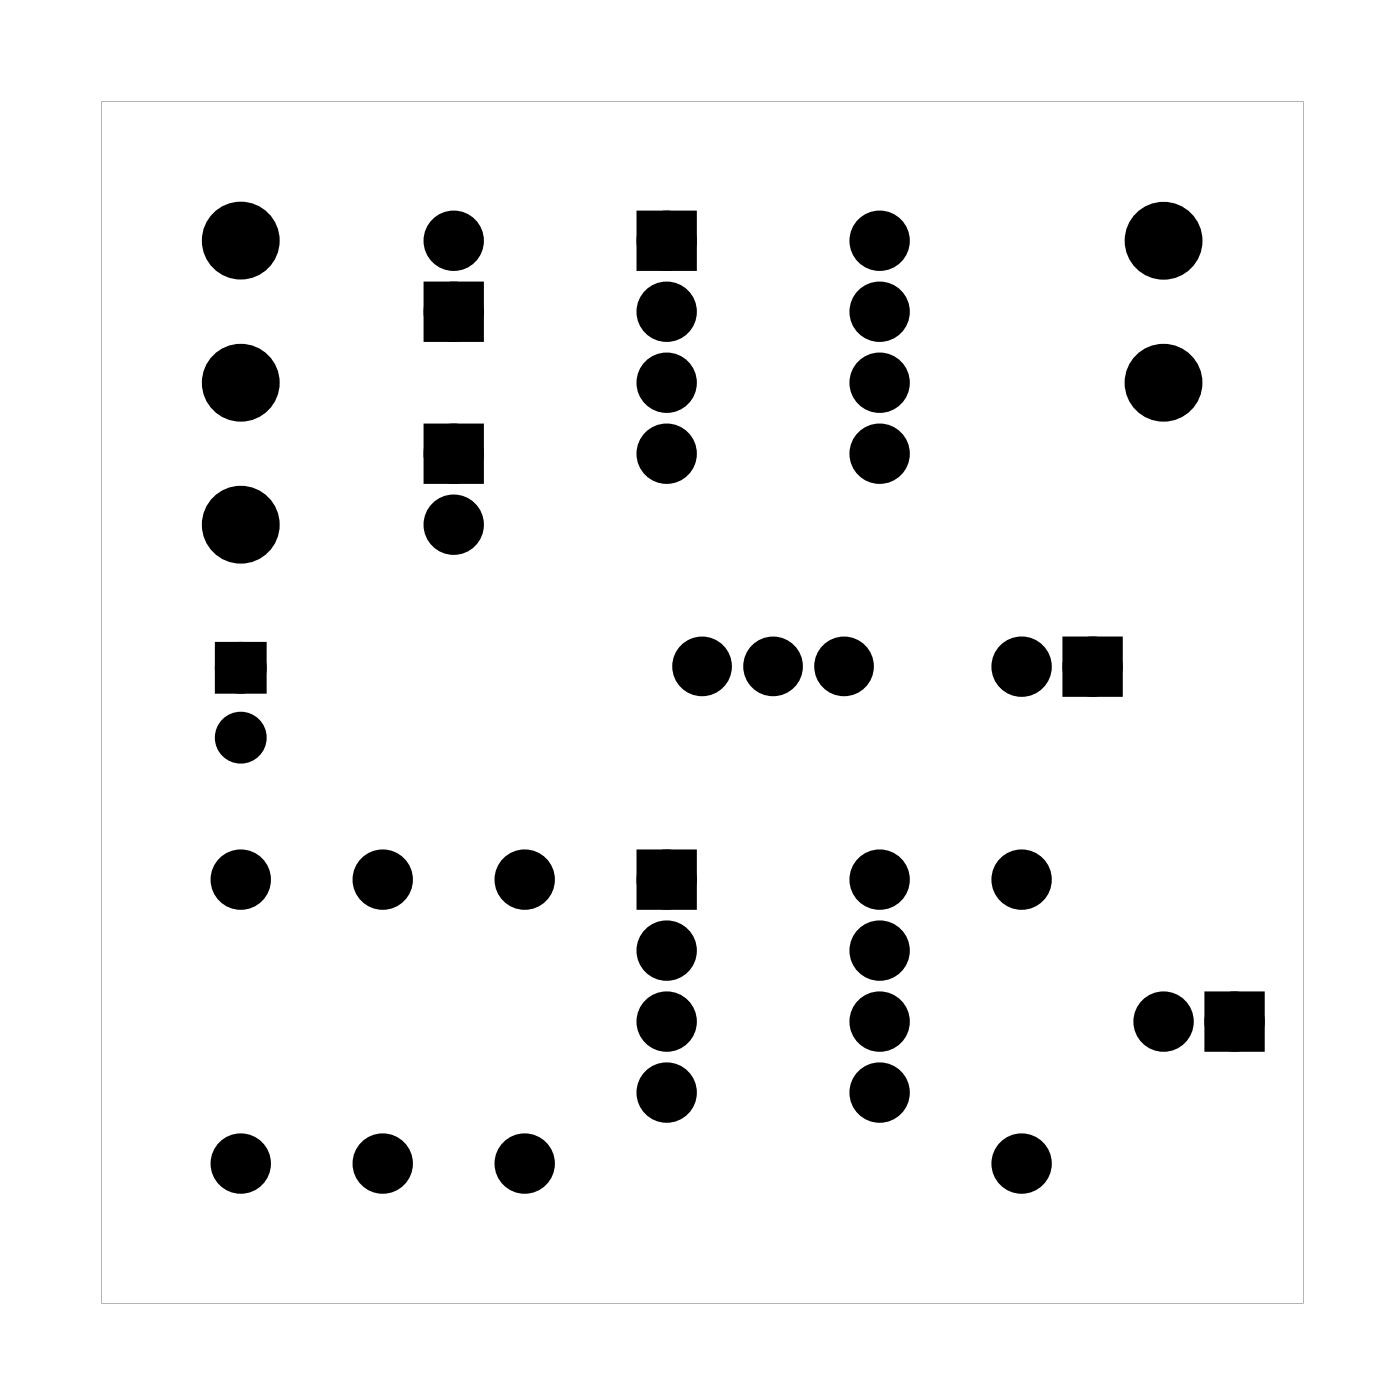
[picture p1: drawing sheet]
<svg xmlns="http://www.w3.org/2000/svg" width="50mm" height="50mm" viewBox="0 0 50 50" stroke-linecap="round" stroke-linejoin="round" font-family="sans-serif">
<g fill="#000">
<path d="M15.5 10.5h1.4v1.4h-1.4zM15.5 15.5h1.4v1.4h-1.4zM23.2 7.9h1.4v1.4h-1.4zM8 23.3h1.2v1.2h-1.2zM23.2 30.8h1.4v1.4h-1.4zM38.4 23.2h1.4v1.4h-1.4zM43.5 35.9h1.4v1.4h-1.4z"/>
<path d="M3.6 3.6h43v43h-43zM3.6 3.6v43h43v-43z"/>
</g>
<g fill="none" stroke="#000" stroke-width=".76" stroke-linecap="butt">
<path d="M15.5 15.5h1.4v1.4h-1.4zM15.5 10.5h1.4v1.4h-1.4zM23.2 7.9h1.4v1.4h-1.4zM23.2 30.8h1.4v1.4h-1.4zM38.4 23.2h1.4v1.4h-1.4zM43.5 35.9h1.4v1.4h-1.4z"/>
<circle cx="16.2" cy="16.2" r=".7"/>
<circle cx="16.2" cy="18.8" r=".7"/>
<circle cx="16.2" cy="8.6" r=".7"/>
<circle cx="16.2" cy="11.2" r=".7"/>
<circle cx="23.9" cy="13.7" r=".7"/>
<circle cx="23.9" cy="16.2" r=".7"/>
<circle cx="23.9" cy="11.2" r=".7"/>
<circle cx="23.9" cy="8.6" r=".7"/>
<circle cx="31.5" cy="13.7" r=".7"/>
<circle cx="31.5" cy="11.2" r=".7"/>
<circle cx="31.5" cy="16.2" r=".7"/>
<circle cx="31.5" cy="8.6" r=".7"/>
<circle cx="8.6" cy="31.5" r=".7"/>
<circle cx="13.7" cy="31.5" r=".7"/>
<circle cx="18.8" cy="31.5" r=".7"/>
<circle cx="23.9" cy="36.6" r=".7"/>
<circle cx="23.9" cy="39.1" r=".7"/>
<circle cx="23.9" cy="34" r=".7"/>
<circle cx="23.9" cy="31.5" r=".7"/>
<circle cx="31.5" cy="36.6" r=".7"/>
<circle cx="31.5" cy="39.1" r=".7"/>
<circle cx="31.5" cy="34" r=".7"/>
<circle cx="31.5" cy="31.5" r=".7"/>
<circle cx="36.6" cy="31.5" r=".7"/>
<circle cx="36.6" cy="23.9" r=".7"/>
<circle cx="39.1" cy="23.9" r=".7"/>
<circle cx="41.6" cy="36.6" r=".7"/>
<circle cx="44.2" cy="36.6" r=".7"/>
<circle cx="8.6" cy="41.6" r=".7"/>
<circle cx="13.7" cy="41.6" r=".7"/>
<circle cx="18.8" cy="41.6" r=".7"/>
<circle cx="36.6" cy="41.6" r=".7"/>
</g>
<g fill="#000">
<circle cx="8.6" cy="8.6" r="1"/>
<circle cx="8.6" cy="13.7" r="1"/>
<circle cx="8.6" cy="18.8" r="1"/>
<circle cx="16.2" cy="18.8" r=".7"/>
<circle cx="16.2" cy="16.2" r=".7"/>
<circle cx="16.2" cy="11.2" r=".7"/>
<circle cx="16.2" cy="8.6" r=".7"/>
<circle cx="23.9" cy="16.2" r=".7"/>
<circle cx="23.9" cy="13.7" r=".7"/>
<circle cx="23.9" cy="11.2" r=".7"/>
<circle cx="23.9" cy="8.6" r=".7"/>
<circle cx="31.5" cy="16.2" r=".7"/>
<circle cx="31.5" cy="13.7" r=".7"/>
<circle cx="31.5" cy="11.2" r=".7"/>
<circle cx="31.5" cy="8.6" r=".7"/>
<circle cx="41.6" cy="13.7" r="1"/>
<circle cx="41.6" cy="8.6" r="1"/>
<circle cx="8.6" cy="23.9" r=".6"/>
<circle cx="8.6" cy="26.4" r=".6"/>
<circle cx="8.6" cy="31.5" r=".7"/>
<circle cx="13.7" cy="31.5" r=".7"/>
<circle cx="18.8" cy="31.5" r=".7"/>
<circle cx="23.9" cy="39.1" r=".7"/>
<circle cx="23.9" cy="34" r=".7"/>
<circle cx="23.9" cy="31.5" r=".7"/>
<circle cx="23.9" cy="36.6" r=".7"/>
<circle cx="25.1" cy="23.8" r=".72"/>
<circle cx="27.7" cy="23.8" r=".72"/>
<circle cx="30.2" cy="23.8" r=".72"/>
<circle cx="31.5" cy="39.1" r=".7"/>
<circle cx="31.5" cy="34" r=".7"/>
<circle cx="31.5" cy="31.5" r=".7"/>
<circle cx="31.5" cy="36.6" r=".7"/>
<circle cx="36.6" cy="31.5" r=".7"/>
<circle cx="36.6" cy="23.9" r=".7"/>
<circle cx="39.1" cy="23.9" r=".7"/>
<circle cx="41.6" cy="36.6" r=".7"/>
<circle cx="44.2" cy="36.6" r=".7"/>
<circle cx="8.6" cy="41.6" r=".7"/>
<circle cx="13.7" cy="41.6" r=".7"/>
<circle cx="18.8" cy="41.6" r=".7"/>
<circle cx="36.6" cy="41.6" r=".7"/>
</g>
<g fill="none" stroke="#000" stroke-width=".65" stroke-linecap="butt">
<path d="M8 23.3h1.2v1.2h-1.2z"/>
<circle cx="8.6" cy="26.4" r=".6"/>
<circle cx="8.6" cy="23.9" r=".6"/>
</g>
<g fill="none" stroke="#000" stroke-width=".78" stroke-linecap="butt">
<circle cx="8.6" cy="8.6" r="1"/>
<circle cx="8.6" cy="13.7" r="1"/>
<circle cx="8.6" cy="18.8" r="1"/>
<circle cx="41.6" cy="13.7" r="1"/>
<circle cx="41.6" cy="8.6" r="1"/>
</g>
<g fill="none" stroke="#000" stroke-width=".69" stroke-linecap="butt">
<circle cx="25.1" cy="23.8" r=".72"/>
<circle cx="27.7" cy="23.8" r=".72"/>
<circle cx="30.2" cy="23.8" r=".72"/>
</g>
</svg>
